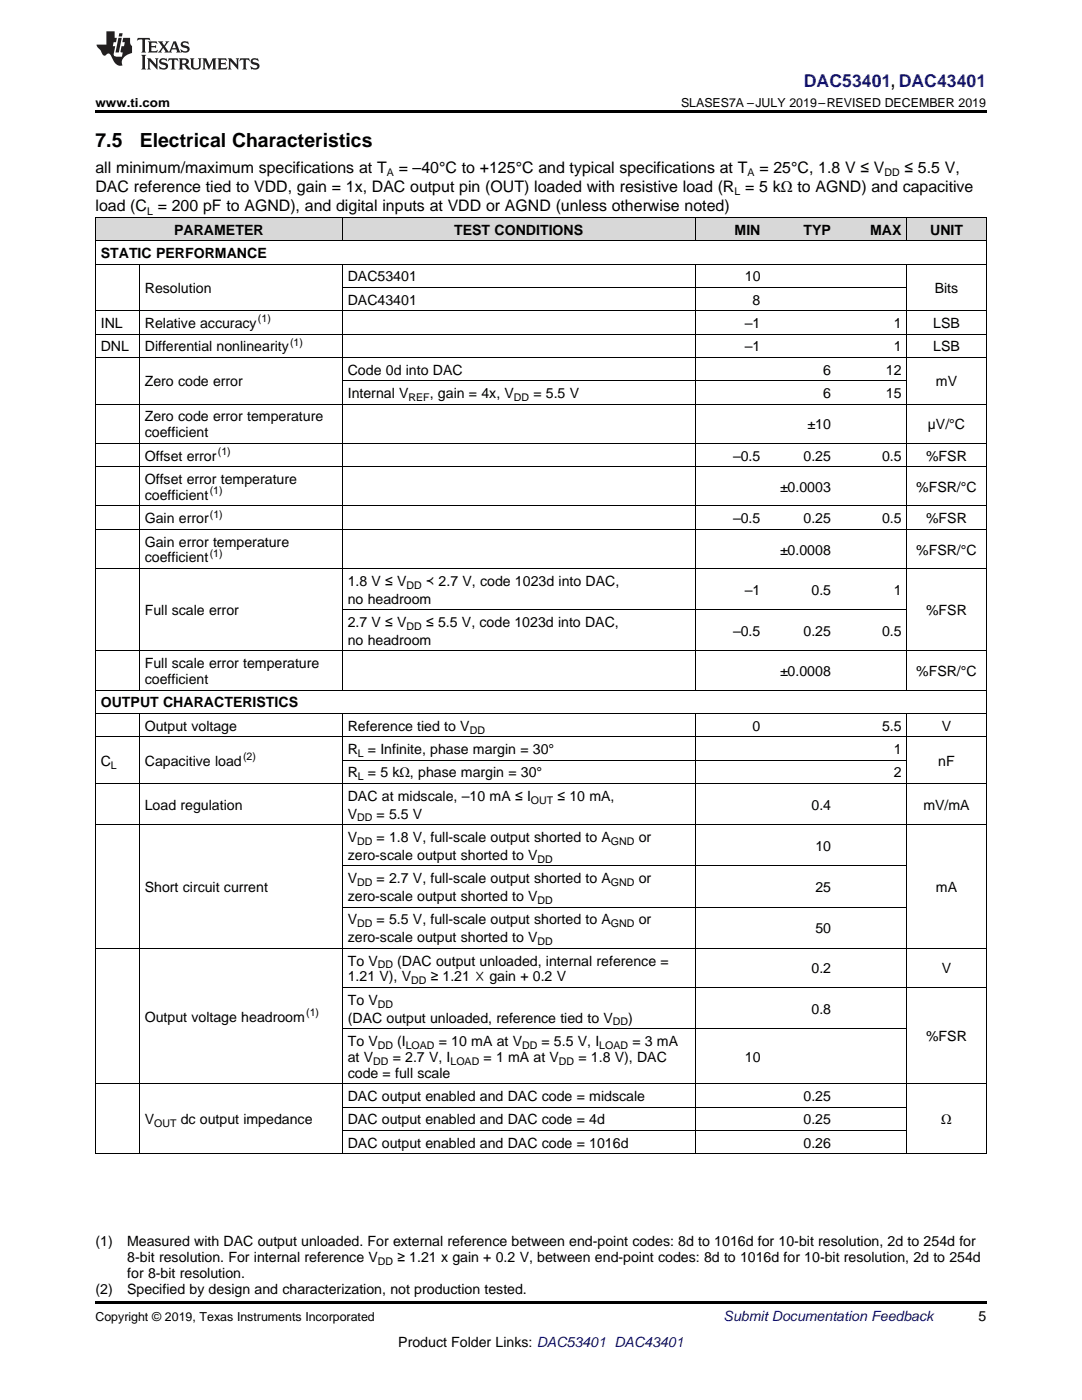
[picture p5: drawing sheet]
<svg xmlns="http://www.w3.org/2000/svg" width="216mm" height="279mm" viewBox="0 0 216 279" stroke-linecap="round" stroke-linejoin="round" font-family="sans-serif">
<defs><g id="words">
<g font-size="3.9">
<text x="19" y="29.3">7.5</text>
<text x="27.9" y="29.3">Electrical Characteristics</text>
</g>
<text font-size="3.5" fill="#00f" x="160.4" y="17.3">DAC53401, DAC43401</text>
<g font-size="3.2">
<text x="19" y="34.4">all minimum/maximum specifications at T</text>
<text x="79.6" y="34.4">= –40°C to +125°C and typical specifications at T</text>
<text x="151.5" y="34.4">= 25°C, 1.8 V ≤ V</text>
<text x="180.5" y="34.4">≤ 5.5 V,</text>
<text x="19" y="38.3">DAC reference tied to VDD, gain = 1x, DAC output pin (OUT) loaded with resistive load (R = 5 kΩ to AGND) and capacitive</text>
<text x="19" y="42.2">load (C = 200 pF to AGND), and digital inputs at VDD or AGND (unless otherwise noted)</text>
</g>
<g font-size="2.8">
<text x="34.7" y="46.8">PARAMETER</text>
<text x="90.6" y="46.8">TEST CONDITIONS</text>
<text x="146.6" y="46.8">MIN</text>
<text x="160.3" y="46.8">TYP</text>
<text x="173.6" y="46.8">MAX</text>
<text x="185.6" y="46.8">UNIT</text>
<text x="20.1" y="51.5">STATIC PERFORMANCE</text>
<text x="28.9" y="58.5">Resolution</text>
<text x="69.4" y="56.2">DAC53401</text>
<text x="148.6" y="56.2">10</text>
<text x="186.5" y="58.5">Bits</text>
<text x="20.1" y="65.5">INL</text>
<text x="28.9" y="65.5">Relative accuracy</text>
<text x="69.4" y="60.8">DAC43401</text>
<text x="148.6" y="65.5">–1</text>
<text x="150.2" y="60.8">8</text>
<text x="178.3" y="65.5">1</text>
<text x="186.2" y="65.5">LSB</text>
<text x="20.1" y="70.1">DNL</text>
<text x="28.9" y="70.1">Differential nonlinearity</text>
<text x="148.6" y="70.1">–1</text>
<text x="178.3" y="70.1">1</text>
<text x="186.2" y="70.1">LSB</text>
<text x="28.9" y="77.1">Zero code error</text>
<text x="69.4" y="74.8">Code 0d into DAC</text>
<text x="164.3" y="74.8">6</text>
<text x="176.8" y="74.8">12</text>
<text x="186.8" y="77.1">mV</text>
<text x="69.4" y="79.4">Internal V</text>
<text x="85.8" y="79.4">, gain = 4x, V</text>
<text x="106.4" y="79.4">= 5.5 V</text>
<text x="164.3" y="79.4">6</text>
<text x="176.8" y="79.4">15</text>
<text x="28.9" y="84.1">Zero code error temperature</text>
<text x="28.9" y="87.3">coefficient</text>
<text x="161.1" y="85.7">±10</text>
<text x="185.1" y="85.7">µV/°C</text>
<text x="28.9" y="91.9">Offset error</text>
<text x="146.3" y="91.9">–0.5</text>
<text x="160.3" y="91.9">0.25</text>
<text x="176" y="91.9">0.5</text>
<text x="184.8" y="91.9">%FSR</text>
<text x="28.9" y="96.6">Offset error temperature</text>
<text x="28.9" y="99.8">coefficient</text>
<text x="155.6" y="98.2">±0.0003</text>
<text x="182.8" y="98.2">%FSR/°C</text>
<text x="28.9" y="104.4">Gain error</text>
<text x="146.3" y="104.4">–0.5</text>
<text x="160.3" y="104.4">0.25</text>
<text x="176" y="104.4">0.5</text>
<text x="184.8" y="104.4">%FSR</text>
<text x="28.9" y="109.1">Gain error temperature</text>
<text x="28.9" y="112.3">coefficient</text>
<text x="155.6" y="110.7">±0.0008</text>
<text x="182.8" y="110.7">%FSR/°C</text>
<text x="69.4" y="116.9">1.8 V ≤ V</text>
<text x="85" y="116.9">≺ 2.7 V, code 1023d into DAC,</text>
<text x="148.6" y="118.7">–1</text>
<text x="161.9" y="118.7">0.5</text>
<text x="178.3" y="118.7">1</text>
<text x="28.9" y="122.8">Full scale error</text>
<text x="69.4" y="120.5">no headroom</text>
<text x="69.4" y="125.1">2.7 V ≤ V</text>
<text x="85" y="125.1">≤ 5.5 V, code 1023d into DAC,</text>
<text x="184.8" y="122.8">%FSR</text>
<text x="69.4" y="128.7">no headroom</text>
<text x="146.3" y="126.9">–0.5</text>
<text x="160.3" y="126.9">0.25</text>
<text x="176" y="126.9">0.5</text>
<text x="28.9" y="133.3">Full scale error temperature</text>
<text x="28.9" y="136.5">coefficient</text>
<text x="155.6" y="134.9">±0.0008</text>
<text x="182.8" y="134.9">%FSR/°C</text>
<text x="20.1" y="141.2">OUTPUT CHARACTERISTICS</text>
<text x="28.9" y="145.8">Output voltage</text>
<text x="69.4" y="145.8">Reference tied to V</text>
<text x="150.2" y="145.8">0</text>
<text x="176" y="145.8">5.5</text>
<text x="187.9" y="145.8">V</text>
<text x="20.1" y="152.8">C</text>
<text x="28.9" y="152.8">Capacitive load</text>
<text x="69.4" y="150.5">R</text>
<text x="69.4" y="155.2">R</text>
<text x="73.4" y="150.5">= Infinite, phase margin = 30°</text>
<text x="73.4" y="155.2">= 5 kΩ, phase margin = 30°</text>
<text x="178.3" y="150.5">1</text>
<text x="178.3" y="155.2">2</text>
<text x="187.2" y="152.8">nF</text>
<text x="28.9" y="161.6">Load regulation</text>
<text x="69.4" y="159.8">DAC at midscale, –10 mA ≤ I</text>
<text x="111.2" y="159.8">≤ 10 mA,</text>
<text x="161.9" y="161.6">0.4</text>
<text x="184.3" y="161.6">mV/mA</text>
<text x="69.4" y="163.4">V</text>
<text x="75.1" y="163.4">= 5.5 V</text>
<text x="69.4" y="168">V</text>
<text x="69.4" y="171.6">zero-scale output shorted to V</text>
<text x="75.1" y="168">= 1.8 V, full-scale output shorted to A</text>
<text x="127.5" y="168">or</text>
<text x="162.7" y="169.8">10</text>
<text x="28.9" y="178">Short circuit current</text>
<text x="69.4" y="176.2">V</text>
<text x="69.4" y="179.8">zero-scale output shorted to V</text>
<text x="75.1" y="176.2">= 2.7 V, full-scale output shorted to A</text>
<text x="127.5" y="176.2">or</text>
<text x="162.7" y="178">25</text>
<text x="186.8" y="178">mA</text>
<text x="69.4" y="184.5">V</text>
<text x="75.1" y="184.5">= 5.5 V, full-scale output shorted to A</text>
<text x="127.5" y="184.5">or</text>
<text x="69.4" y="188">zero-scale output shorted to V</text>
<text x="162.7" y="186.2">50</text>
<text x="69.4" y="192.7">To V</text>
<text x="69.4" y="195.9">1.21 V), V</text>
<text x="79.3" y="192.7">(DAC output unloaded, internal reference =</text>
<text x="85.9" y="195.9">≥ 1.21 ☓ gain + 0.2 V</text>
<text x="161.9" y="194.3">0.2</text>
<text x="187.9" y="194.3">V</text>
<text x="28.9" y="203.9">Output voltage headroom</text>
<text x="69.4" y="200.5">To V</text>
<text x="161.9" y="202.3">0.8</text>
<text x="69.4" y="204.1">(DAC output unloaded, reference tied to V</text>
<text x="69.4" y="208.7">To V</text>
<text x="79.3" y="208.7">(I</text>
<text x="87.6" y="208.7">= 10 mA at V</text>
<text x="108.1" y="208.7">= 5.5 V, I</text>
<text x="125.4" y="204.1">)</text>
<text x="126.2" y="208.7">= 3 mA</text>
<text x="184.8" y="207.8">%FSR</text>
<text x="69.4" y="211.9">at V</text>
<text x="69.4" y="215.1">code = full scale</text>
<text x="78.4" y="211.9">= 2.7 V, I</text>
<text x="96.5" y="211.9">= 1 mA at V</text>
<text x="115.4" y="211.9">= 1.8 V), DAC</text>
<text x="148.6" y="211.9">10</text>
<text x="69.4" y="219.7">DAC output enabled and DAC code = midscale</text>
<text x="160.3" y="219.7">0.25</text>
<text x="28.9" y="224.4">V</text>
<text x="36.1" y="224.4">dc output impedance</text>
<text x="69.4" y="224.4">DAC output enabled and DAC code = 4d</text>
<text x="160.3" y="224.4">0.25</text>
<text x="187.8" y="224.4">Ω</text>
<text x="69.4" y="229.1">DAC output enabled and DAC code = 1016d</text>
<text x="160.3" y="229.1">0.26</text>
<text x="19" y="248.7">(1)</text>
<text x="25.4" y="248.7">Measured with DAC output unloaded. For external reference between end-point codes: 8d to 1016d for 10-bit resolution, 2d to 254d for</text>
<text x="25.4" y="251.9">8-bit resolution. For internal reference V</text>
<text x="79.3" y="251.9">≥ 1.21 x gain + 0.2 V, between end-point codes: 8d to 1016d for 10-bit resolution, 2d to 254d</text>
<text x="25.4" y="255.1">for 8-bit resolution.</text>
<text x="19" y="258.2">(2)</text>
<text x="25.4" y="258.2">Specified by design and characterization, not production tested.</text>
<text x="195.3" y="263.6">5</text>
<text x="79.5" y="268.9">Product Folder Links: DAC53401 DAC43401</text>
</g>
<text font-size="2.8" fill="#0000c8" x="144.4" y="263.6">Submit Documentation Feedback</text>
<g font-size="2.5">
<text x="19" y="21.4">www.ti.com</text>
<text x="135.9" y="21.4">SLASES7A –JULY 2019–REVISED DECEMBER 2019</text>
<text x="19" y="263.6">Copyright © 2019, Texas Instruments Incorporated</text>
</g>
<g font-size="2.1">
<text x="77.2" y="35.1">A</text>
<text x="149.2" y="35.1">A</text>
<text x="176.5" y="35.1">DD</text>
<text x="146.6" y="38.9">L</text>
<text x="29.4" y="42.8">L</text>
<text x="51.5" y="64.3">(1)</text>
<text x="57.9" y="69">(1)</text>
<text x="81.5" y="80">REF</text>
<text x="102.6" y="80">DD</text>
<text x="43.5" y="90.8">(1)</text>
<text x="41.8" y="98.6">(1)</text>
<text x="41.9" y="103.3">(1)</text>
<text x="41.8" y="111.1">(1)</text>
<text x="81.1" y="117.5">DD</text>
<text x="81.1" y="125.7">DD</text>
<text x="93.7" y="146.4">DD</text>
<text x="22.1" y="153.4">L</text>
<text x="48.5" y="151.7">(2)</text>
<text x="71.4" y="151.1">L</text>
<text x="71.4" y="155.7">L</text>
<text x="105.9" y="160.4">OUT</text>
<text x="71.3" y="163.9">DD</text>
<text x="71.3" y="168.6">DD</text>
<text x="107.3" y="172.2">DD</text>
<text x="121.9" y="168.6">GND</text>
<text x="71.3" y="176.8">DD</text>
<text x="121.9" y="176.8">GND</text>
<text x="71.3" y="185">DD</text>
<text x="107.3" y="180.4">DD</text>
<text x="121.9" y="185">GND</text>
<text x="107.3" y="188.6">DD</text>
<text x="75.4" y="193.3">DD</text>
<text x="82.1" y="196.4">DD</text>
<text x="61.1" y="202.7">(1)</text>
<text x="75.4" y="201.1">DD</text>
<text x="75.4" y="209.3">DD</text>
<text x="81" y="209.3">LOAD</text>
<text x="104.2" y="209.3">DD</text>
<text x="119.6" y="209.3">LOAD</text>
<text x="122.3" y="204.6">DD</text>
<text x="74.5" y="212.5">DD</text>
<text x="89.9" y="212.5">LOAD</text>
<text x="111.5" y="212.5">DD</text>
<text x="30.8" y="225">OUT</text>
<text x="75.4" y="252.4">DD</text>
</g>
</g></defs>
<g fill="#d8d8d8">
<path d="M19 43.5h8.8v4.6h-8.8z"/>
<path d="M27.8 43.5h40.5v4.6h-40.5z"/>
<path d="M68.3 43.5h70.4v4.6h-70.4z"/>
<path d="M138.7 43.5h14.1v4.6h-14.1z"/>
<path d="M152.8 43.5h14.1v4.6h-14.1z"/>
<path d="M166.9 43.5h14.1v4.6h-14.1z"/>
<path d="M181 43.5h15.8v4.6h-15.8z"/>
</g>
<path d="M19 22h177.8v.5h-177.8zM19 259.7h177.8v.5h-177.8z" fill="#000"/>
<g fill="none" stroke="#000" stroke-width=".2">
<path d="M19 52.7h177.8M19 48.1h177.8M19 43.4h177.8M19.1 43.4v186.9M27.8 52.7v85.1M68.3 43.4v4.7M68.3 52.7v85.1M68.3 57.4h112.7M138.7 43.4v4.7M138.7 52.7v85.1M180.9 43.4v4.7M180.9 52.7v85.1"/>
<path d="M196.8 43.4v186.9M19 71.3h177.8M19 66.7h177.8M19 62h177.8M68.3 76h112.7M19 93.2h177.8M19 88.5h177.8M19 80.7h177.8M19 113.5h177.8M19 105.6h177.8M19 101h177.8M19 137.7h177.8"/>
<path d="M19 129.9h177.8M68.3 121.7h112.7M19 156.4h177.8M19 147.1h177.8M19 142.4h177.8M27.8 142.4v87.9M68.3 142.4v87.9M68.3 151.7h112.7M138.7 142.4v87.9M180.9 142.4v87.9M19 164.6h177.8M68.3 172.8h112.7"/>
<path d="M19 189.2h177.8M68.3 197.1h128.5M68.3 181h112.7M19 216.3h177.8M68.3 205.3h112.7M19 230.3h177.8M68.3 225.6h112.7M68.3 221h112.7"/>
</g>
<g fill="#231f20">
<path d="M27.5 7.6l-.1 .5 .4-.2h.6v.1v2.1l-.2 .4h1l-.3-.4v-2.1l.1-.1h.5l.5 .2-.2-.5zM29.5 8.3l.2 .3v1.5l-.2 .4h1.8l.2-.6a1.04 1.04 0 0 1-1.3 .2v-.7h.6l.3 .2v-.6l-.3 .2h-.6v-.6l.8-.1 .4 .3-.2-.5zM31.5 8.3l.9 1.1-.9 1.1h.8l-.2-.2 .5-.7 .4 .7-.2 .2h1.5l-.1-.2 .1-.4h.9l.1 .4-.2 .2h1l-.3-.3-.7-1.9h-.5l-.9 2-.8-1 .9-1h-.8l.1 .3-.3 .5-.4-.6 .2-.2zM34.7 8.6l.4 1h-.7zM36.3 8.4a.63 .63 0 0 0-.2 .7 .63 .63 0 0 0 .6 .4l.6 .2 .1 .2a.75 .75 0 0 1-.7 .4 .75 .75 0 0 1-.6-.5l.1 .7 .1-.1a1.11 1.11 0 0 0 1.5-.6 1.13 1.13 0 0 0-1.2-.8l-.1-.4a1.04 1.04 0 0 1 1.2 .2l-.2-.5-.1 .1-.5-.2zM28.2 10.9l.2 .4v2.2l-.2 .4h1l-.3-.4v-2.2l.3-.4zM29.3 11.6l.3 .4v1.5l-.3 .4h.8l-.2-.4v-1.3l1.5 1.7v-1.9l.2-.4h-.7l.2 .4v.9l-1.1-1.3zM32 11.8a.62 .62 0 0 0-.2 .7 .62 .62 0 0 0 .6 .4l.6 .1 .1 .3a.76 .76 0 0 1-.7 .3 .76 .76 0 0 1-.6-.4l.1 .7 .1-.1a1.11 1.11 0 0 0 1.5-.6 1.13 1.13 0 0 0-1.2-.8l-.1-.4a1.04 1.04 0 0 1 1.2 .2l-.2-.6-.1 .1-.5-.1zM33.7 11.6l-.2 .6a.61 .61 0 0 1 .8-.3v1.6l-.2 .4h.9l-.2-.4v-1.6a.63 .63 0 0 1 .8 .3l-.2-.6zM35.6 11.6l.3 .4v1.5l-.3 .4h1l-.2-.2v-.8l.5 .2a.76 .76 0 0 0 1.2 .7l-1-1a.58 .58 0 0 0 .6-.5 .58 .58 0 0 0-.5-.6zM36.4 11.9h.1a.45 .45 0 0 1 .5 .1 .45 .45 0 0 1 .1 .5l-.7 .2zM37.9 11.6l.2 .2a2.17 2.17 0 0 0 .3 1.9 .99 .99 0 0 0 1.6-.6v-1.1l.2-.4h-.7l.2 .2a1.92 1.92 0 0 1-.2 1.8 .6 .6 0 0 1-.9-.5v-1.1l.2-.4zM40.4 11.6l.2 .4v1.5l-.2 .4h.7l-.2-.4v-1.4l.8 1.8 .8-1.8v1.4l-.2 .4h.9l-.2-.4v-1.5l.2-.4h-.8l-.6 1.5-.6-1.5zM43.4 11.6l.2 .4v1.5l-.2 .4h1.8l.2-.6a1.04 1.04 0 0 1-1.3 .1v-.6h.5l.4 .2v-.6l-.4 .2h-.5v-.7h.8l.3 .3-.1-.6zM45.5 11.6l.2 .4v1.5l-.2 .4h.7l-.2-.4v-1.3l1.5 1.7v-1.9l.2-.4h-.7l.2 .4v.9l-1.1-1.3zM47.9 11.6l-.1 .6a.61 .61 0 0 1 .8-.3v1.6l-.3 .4h1l-.3-.4 .1-1.6a.63 .63 0 0 1 .7 .3l-.1-.6zM50.2 11.8a.62 .62 0 0 0-.2 .7 .62 .62 0 0 0 .6 .4l.6 .1 .2 .3a.76 .76 0 0 1-.8 .3 .76 .76 0 0 1-.6-.4l.1 .7 .2-.1a1.11 1.11 0 0 0 1.5-.6 1.13 1.13 0 0 0-1.3-.8l-.1-.4a1.04 1.04 0 0 1 1.2 .2l-.1-.6-.2 .1-.5-.1z"/>
<path d="M21.2 6.3v2.6h-1.9l.1 .4 .7 .9a.91 .91 0 0 0 1 .8 .56 .56 0 0 1 .5-.3 .56 .56 0 0 1 .5 .3l.4 .8a1.53 1.53 0 0 0 1.9 1.2 1.54 1.54 0 0 1 1-2.1l.9-.3v-1.4a1.52 1.52 0 0 1-.3-1.6h-1.4l-.2 .8h.5l-.2 .8h-.4l-.2 1v.2l.4 .1-.2 .8a1.93 1.93 0 0 1-1.6-.3l.3-1.8h-.5l.2-.8h.4l.2-.8h-.4v-1.3zM23.6 7.6l-.6 2.9h.7l.6-2.9zM23.8 6.6l-.1 .7h.6l.2-.7z"/>
</g>
<use href="#words"/>
</svg>
